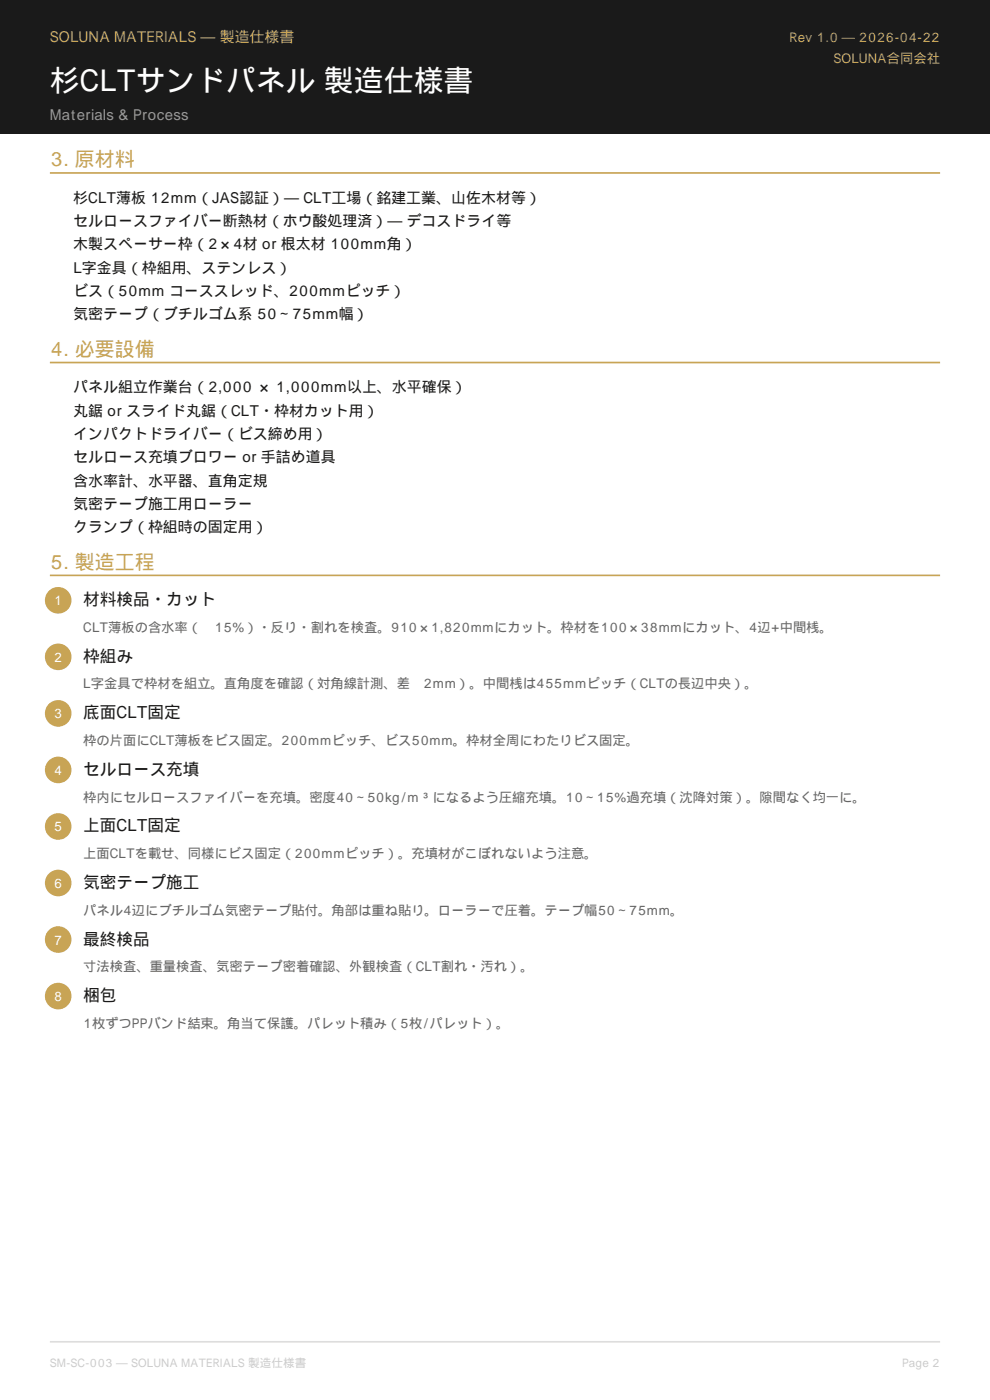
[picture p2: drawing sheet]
<svg xmlns="http://www.w3.org/2000/svg" width="210mm" height="297mm" viewBox="0 0 210 297" stroke-linecap="round" stroke-linejoin="round" font-family="sans-serif">
<defs><g id="words">
<text font-size="6.3" fill="#fff" x="10.6" y="19.4">杉CLTサンドパネル 製造仕様書</text>
<g font-size="4.2" fill="#c8a455">
<text x="10.6" y="35.3">3. 原材料</text>
<text x="10.6" y="75.5">4. 必要設備</text>
<text x="10.6" y="120.6">5. 製造工程</text>
</g>
<g font-size="3.5" fill="#1a1a1a">
<text x="17.6" y="128.4">材料検品・カット</text>
<text x="17.6" y="140.4">枠組み</text>
<text x="17.6" y="152.4">底面CLT固定</text>
<text x="17.6" y="164.4">セルロース充填</text>
<text x="17.6" y="176.4">上面CLT固定</text>
<text x="17.6" y="188.4">気密テープ施工</text>
<text x="17.6" y="200.4">最終検品</text>
<text x="17.6" y="212.4">梱包</text>
</g>
<text font-size="3.2" fill="#c8a455" x="10.6" y="8.8">SOLUNA MATERIALS — 製造仕様書</text>
<text font-size="3.2" fill="#999" x="10.6" y="25.4">Materials &amp; Process</text>
<g font-size="3.2" fill="#1a1a1a">
<text x="15.5" y="43">杉CLT薄板 12mm（JAS認証）— CLT工場（銘建工業、山佐木材等）</text>
<text x="15.5" y="48">セルロースファイバー断熱材（ホウ酸処理済）— デコスドライ等</text>
<text x="15.5" y="52.9">木製スペーサー枠（2×4材 or 根太材 100mm角）</text>
<text x="15.5" y="57.9">L字金具（枠組用、ステンレス）</text>
<text x="15.5" y="62.8">ビス（50mm コーススレッド、200mmピッチ）</text>
<text x="15.5" y="67.7">気密テープ（ブチルゴム系 50〜75mm幅）</text>
<text x="15.5" y="83.3">パネル組立作業台（2,000 × 1,000mm以上、水平確保）</text>
<text x="15.5" y="88.2">丸鋸 or スライド丸鋸（CLT・枠材カット用）</text>
<text x="15.5" y="93.1">インパクトドライバー（ビス締め用）</text>
<text x="15.5" y="98.1">セルロース充填ブロワー or 手詰め道具</text>
<text x="15.5" y="103">含水率計、水平器、直角定規</text>
<text x="15.5" y="107.9">気密テープ施工用ローラー</text>
<text x="15.5" y="112.9">クランプ（枠組時の固定用）</text>
</g>
<g font-size="2.8" fill="#c8a455">
<text x="167.5" y="8.8">Rev 1.0 — 2026-04-22</text>
<text x="176.8" y="13.4">SOLUNA合同会社</text>
</g>
<g font-size="2.8" fill="#666">
<text x="17.6" y="134.1">CLT薄板の含水率（≤15%）・反り・割れを検査。910×1,820mmにカット。枠材を100×38mmにカット、4辺+中間桟。</text>
<text x="17.6" y="146">L字金具で枠材を組立。直角度を確認（対角線計測、差≤2mm）。中間桟は455mmピッチ（CLTの長辺中央）。</text>
<text x="17.6" y="158">枠の片面にCLT薄板をビス固定。200mmピッチ、ビス50mm。枠材全周にわたりビス固定。</text>
<text x="17.6" y="170">枠内にセルロースファイバーを充填。密度40〜50kg/m³になるよう圧縮充填。10〜15%過充填（沈降対策）。隙間なく均一に。</text>
<text x="17.6" y="182">上面CLTを載せ、同様にビス固定（200mmピッチ）。充填材がこぼれないよう注意。</text>
<text x="17.6" y="194">パネル4辺にブチルゴム気密テープ貼付。角部は重ね貼り。ローラーで圧着。テープ幅50〜75mm。</text>
<text x="17.6" y="206">寸法検査、重量検査、気密テープ密着確認、外観検査（CLT割れ・汚れ）。</text>
<text x="17.6" y="218">1枚ずつPPバンド結束。角当て保護。パレット積み（5枚/パレット）。</text>
</g>
<g font-size="2.5" fill="#ccc">
<text x="10.6" y="289.9">SM-SC-003 — SOLUNA MATERIALS 製造仕様書</text>
<text x="191.4" y="289.9">Page 2</text>
</g>
</g></defs>
<path d="M0 0h210v28.2h-210z" fill-rule="evenodd" fill="#1a1a1a"/>
<path d="M10.6 284.7h188.8" fill="none" stroke="#ddd" stroke-width=".35"/>
<path d="M10.6 36.7h188.8M10.6 76.9h188.8M10.6 122.1h188.8" fill="none" stroke="#c8a455" stroke-width=".35"/>
<g fill="#c8a455">
<circle cx="12.3" cy="127.4" r="2.82"/>
<circle cx="12.3" cy="139.3" r="2.82"/>
<circle cx="12.3" cy="151.3" r="2.82"/>
<circle cx="12.3" cy="163.3" r="2.82"/>
<circle cx="12.3" cy="175.3" r="2.82"/>
<circle cx="12.3" cy="187.3" r="2.82"/>
<circle cx="12.3" cy="199.3" r="2.82"/>
<circle cx="12.3" cy="211.3" r="2.82"/>
</g>
<use href="#words"/>
</svg>
